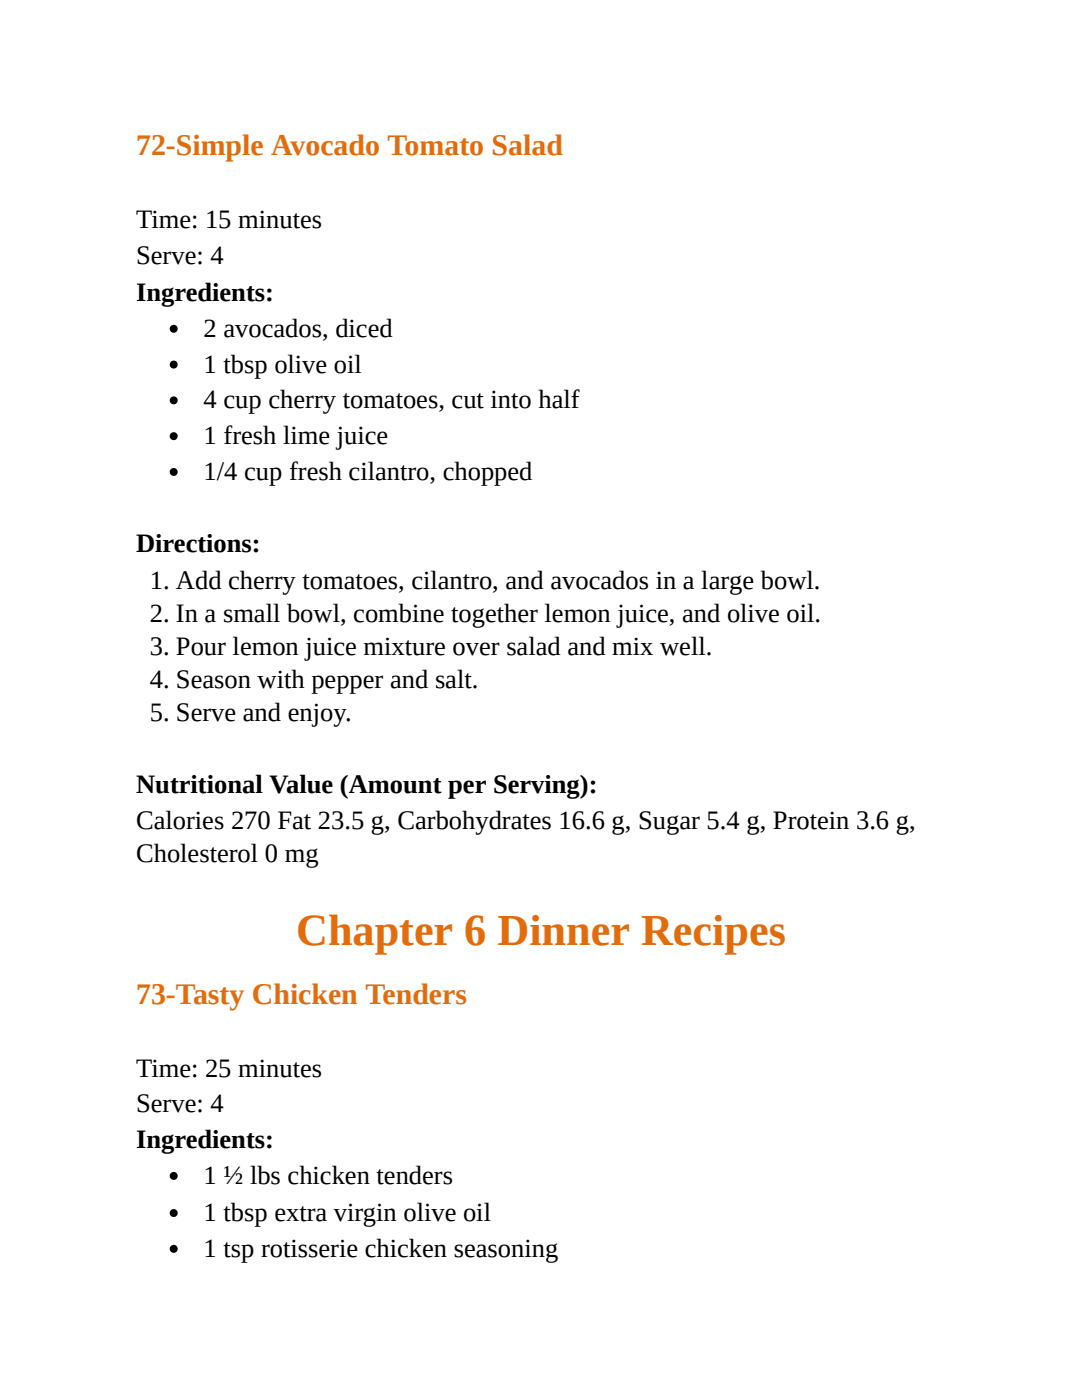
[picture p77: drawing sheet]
<svg xmlns="http://www.w3.org/2000/svg" width="216mm" height="279mm" viewBox="0 0 216 279" stroke-linecap="round" stroke-linejoin="round" font-family="sans-serif">
<defs><g id="words">
<text font-size="8.8" fill="#e36c0a" x="59.1" y="188.6">Chapter 6 Dinner Recipes</text>
<g font-size="6" fill="#e36c0a">
<text x="27.2" y="31">72-Simple Avocado Tomato Salad</text>
<text x="27.2" y="200.3">73-Tasty Chicken Tenders</text>
</g>
<g font-size="5.3">
<text x="27.2" y="45.5">Time: 15 minutes</text>
<text x="27.2" y="52.7">Serve: 4</text>
<text x="27.2" y="60.1">Ingredients:</text>
<text x="40.6" y="67.2">2 avocados, diced</text>
<text x="40.6" y="74.3">1 tbsp olive oil</text>
<text x="40.6" y="81.5">4 cup cherry tomatoes, cut into half</text>
<text x="40.6" y="88.6">1 fresh lime juice</text>
<text x="40.6" y="95.8">1/4 cup fresh cilantro, chopped</text>
<text x="27.2" y="110.1">Directions:</text>
<text x="29.9" y="117.5">1. Add cherry tomatoes, cilantro, and avocados in a large bowl.</text>
<text x="29.9" y="124.1">2. In a small bowl, combine together lemon juice, and olive oil.</text>
<text x="29.9" y="130.7">3. Pour lemon juice mixture over salad and mix well.</text>
<text x="29.9" y="137.3">4. Season with pepper and salt.</text>
<text x="29.9" y="143.9">5. Serve and enjoy.</text>
<text x="27.2" y="158.2">Nutritional Value (Amount per Serving):</text>
<text x="27.2" y="165.4">Calories 270 Fat 23.5 g, Carbohydrates 16.6 g, Sugar 5.4 g, Protein 3.6 g,</text>
<text x="27.2" y="172">Cholesterol 0 mg</text>
<text x="27.2" y="214.8">Time: 25 minutes</text>
<text x="27.2" y="222">Serve: 4</text>
<text x="27.2" y="229.1">Ingredients:</text>
<text x="40.6" y="236.3">1 ½ lbs chicken tenders</text>
<text x="40.6" y="243.7">1 tbsp extra virgin olive oil</text>
<text x="40.6" y="250.8">1 tsp rotisserie chicken seasoning</text>
</g>
</g></defs>
<g fill="#000">
<circle cx="34.7" cy="65.6" r=".79"/>
<circle cx="34.7" cy="79.9" r=".79"/>
<circle cx="34.7" cy="72.8" r=".79"/>
<circle cx="34.7" cy="87" r=".79"/>
<circle cx="34.7" cy="94.2" r=".79"/>
<circle cx="34.7" cy="234.7" r=".79"/>
<circle cx="34.7" cy="242.1" r=".79"/>
<circle cx="34.7" cy="249.2" r=".79"/>
</g>
<use href="#words"/>
</svg>
